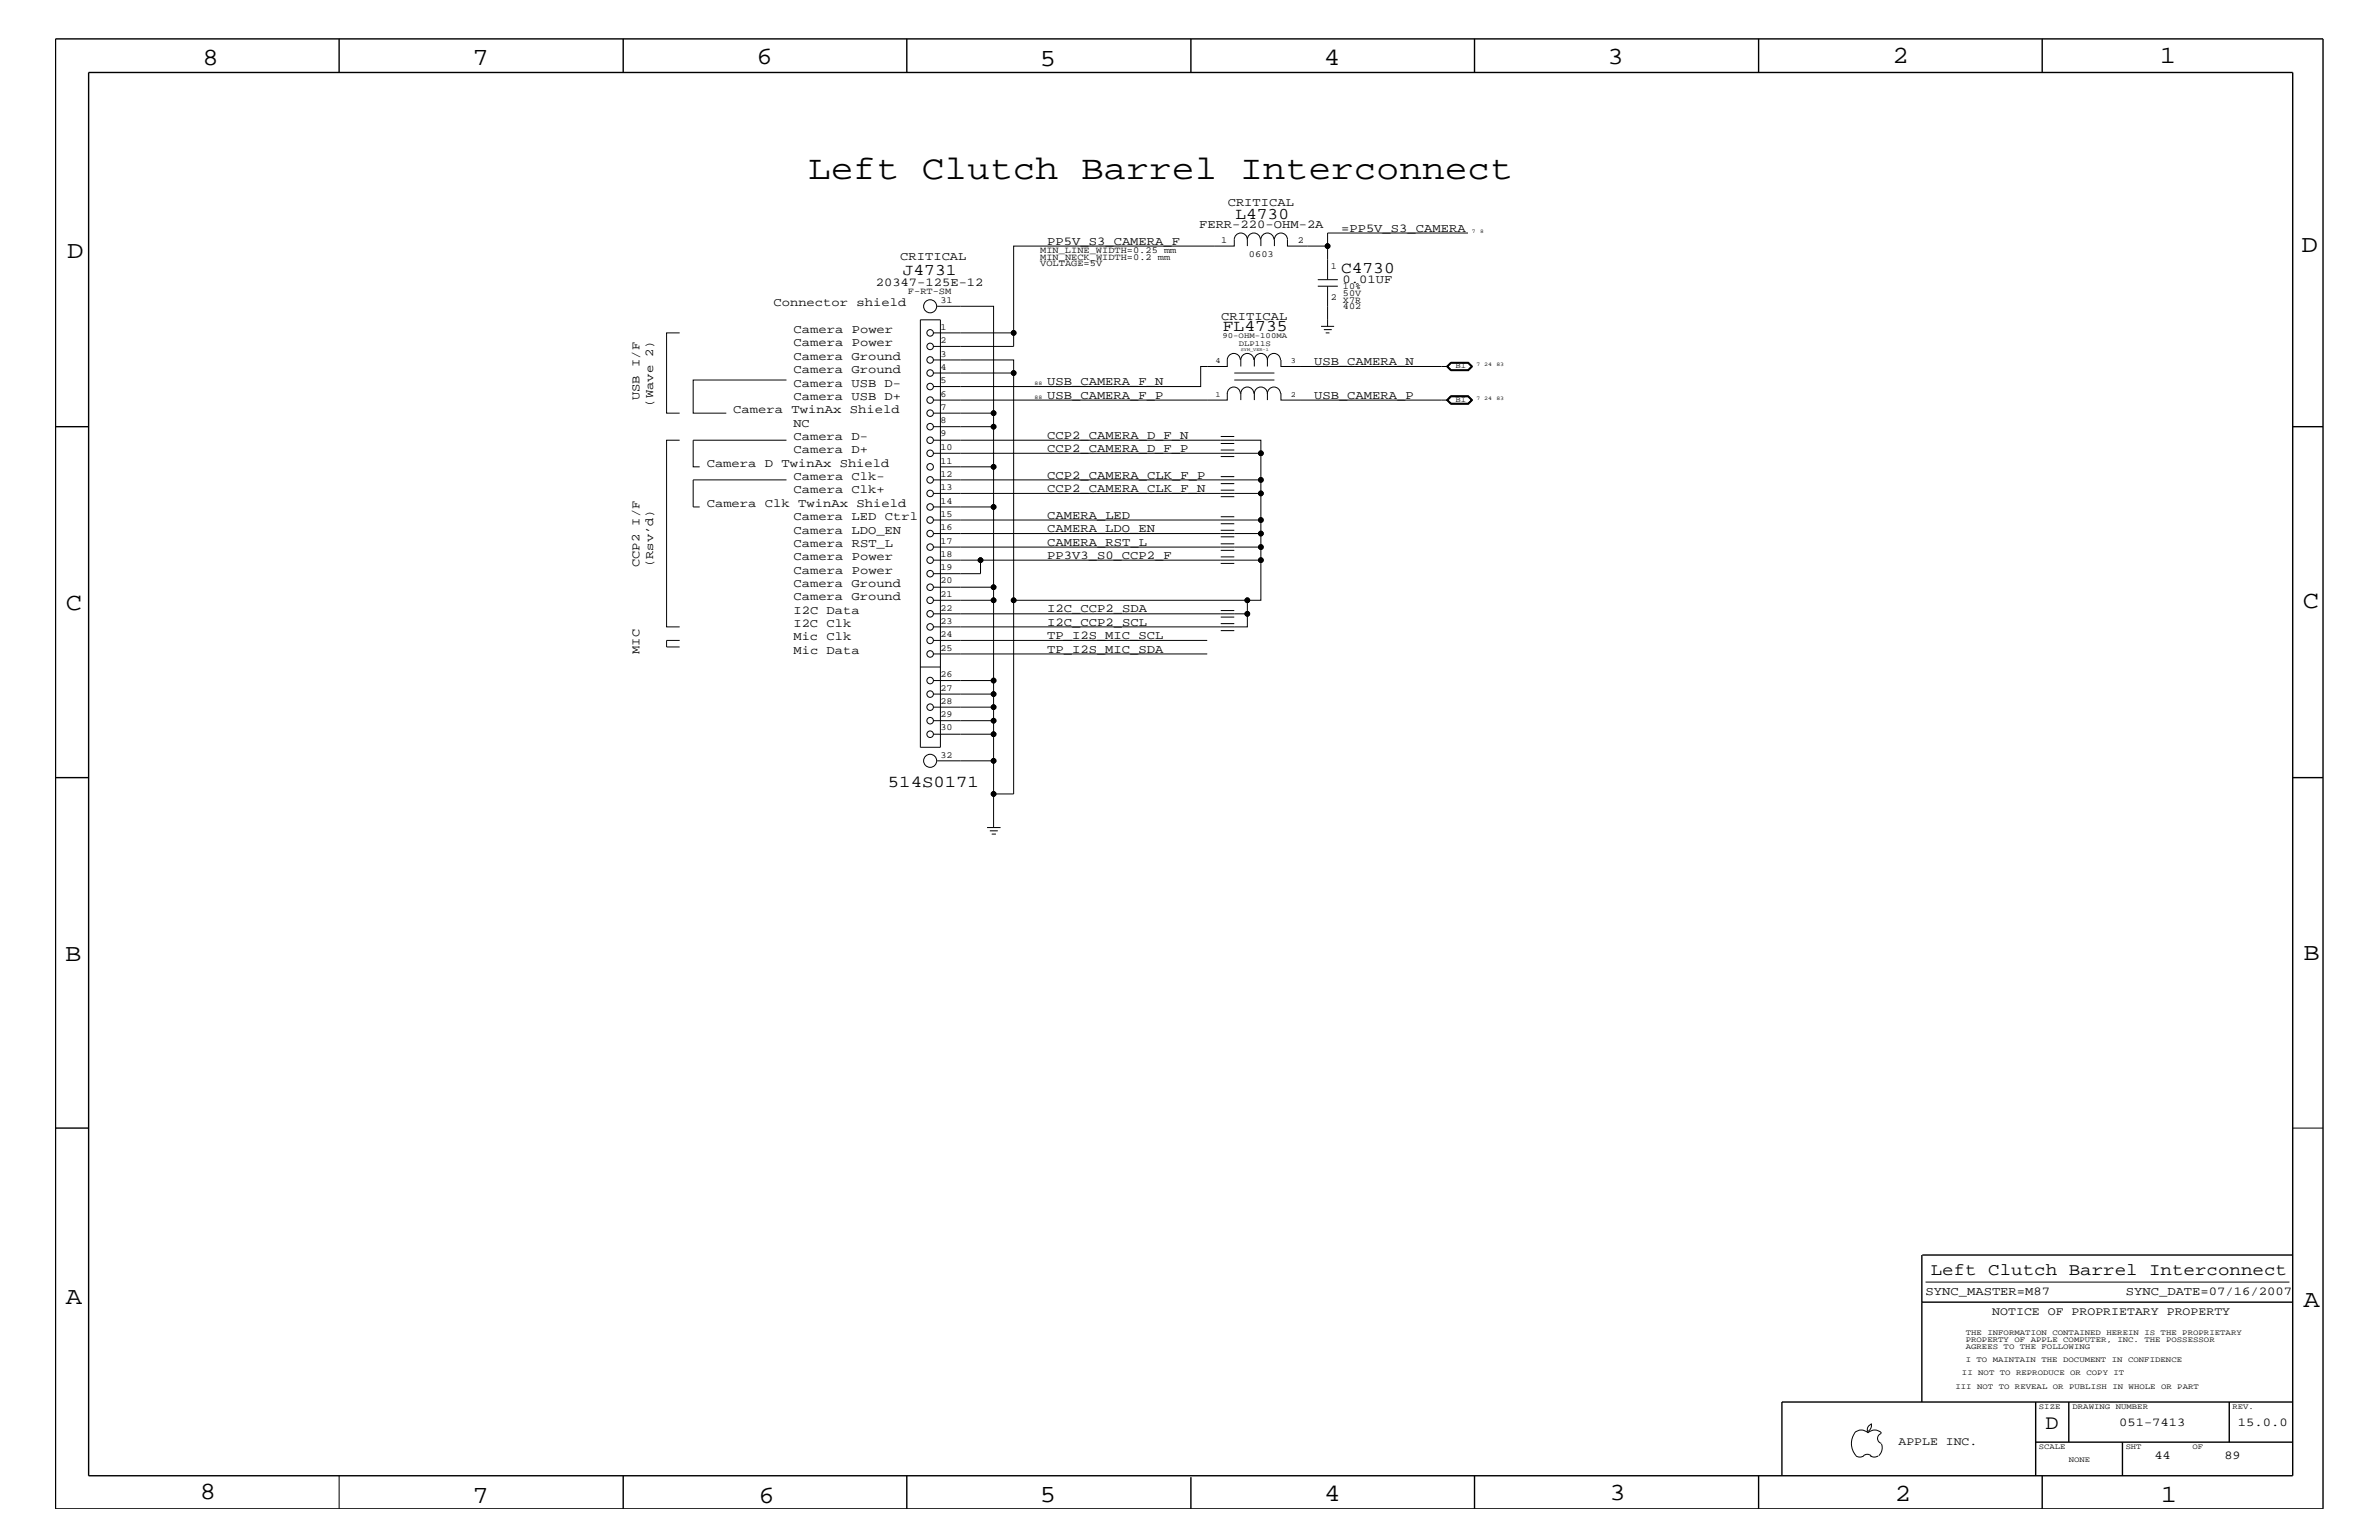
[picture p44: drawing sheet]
<svg xmlns="http://www.w3.org/2000/svg" width="432mm" height="279mm" viewBox="0 0 432 279" stroke-linecap="round" stroke-linejoin="round" font-family="sans-serif">
<defs><g id="words">
<text font-size="6.2" x="146.7" y="32.5">Left Clutch Barrel Interconnect</text>
<g font-size="4.5">
<text x="36.7" y="11.7">8</text>
<text x="85.8" y="11.7">7</text>
<text x="137.3" y="11.5">6</text>
<text x="240.3" y="11.7">4</text>
<text x="291.8" y="11.5">3</text>
<text x="343.5" y="11.5">2</text>
<text x="392" y="11.5">1</text>
<text x="188.7" y="12.1">5</text>
<text x="12.2" y="46.8">D</text>
<text x="417.7" y="45.7">D</text>
<text x="11.9" y="110.6">C</text>
<text x="418" y="110.3">C</text>
<text x="11.9" y="174.3">B</text>
<text x="418.1" y="174.2">B</text>
<text x="11.9" y="236.7">A</text>
<text x="418.1" y="237.1">A</text>
<text x="36.2" y="271.9">8</text>
<text x="85.8" y="272.7">7</text>
<text x="137.7" y="272.7">6</text>
<text x="188.7" y="272.5">5</text>
<text x="240.4" y="272.3">4</text>
<text x="292.1" y="272.2">3</text>
<text x="343.9" y="272.3">2</text>
<text x="392.2" y="272.6">1</text>
</g>
<text font-size="3.7" x="371.3" y="259.3">D</text>
<text font-size="3.1" x="350.4" y="231.3">Left Clutch Barrel Interconnect</text>
<g font-size="3">
<text x="224.2" y="39.7">L4730</text>
<text x="163.9" y="50">J4731</text>
<text x="243.4" y="49.6">C4730</text>
<text x="222" y="60.1">FL4735</text>
<text x="161.2" y="142.9">514S0171</text>
</g>
<g font-size="2.2">
<text x="217.6" y="41.4">FERR-220-OHM-2A</text>
<text x="222.8" y="37.4">CRITICAL</text>
<text x="163.4" y="47.1">CRITICAL</text>
<text x="190.1" y="44.4">PP5V_S3_CAMERA_F</text>
<text x="243.4" y="42">=PP5V_S3_CAMERA</text>
<text x="159" y="51.9">20347-125E-12</text>
<text x="243.7" y="51.3">0.01UF</text>
<text x="140.4" y="55.6">Connector shield</text>
<text x="221.7" y="58">CRITICAL</text>
<text x="144" y="62.9">Camera Power</text>
<text x="144" y="60.4">Camera Power</text>
<text x="144" y="65.3">Camera Ground</text>
<text x="144" y="70.1">Camera USB D-</text>
<text x="144" y="67.7">Camera Ground</text>
<text x="190.1" y="69.9">USB_CAMERA_F_N</text>
<text x="238.5" y="66.2">USB_CAMERA_N</text>
<text x="116.1" y="72.6" transform="rotate(-90 116.1 72.6)">USB I/F</text>
<text x="118.5" y="73.8" transform="rotate(-90 118.5 73.8)">(Wave 2)</text>
<text x="133.1" y="75">Camera TwinAx Shield</text>
<text x="144" y="72.6">Camera USB D+</text>
<text x="144" y="77.4">NC</text>
<text x="190.1" y="72.3">USB_CAMERA_F_P</text>
<text x="238.5" y="72.3">USB_CAMERA_P</text>
<text x="144" y="82.2">Camera D+</text>
<text x="144" y="79.9">Camera D-</text>
<text x="190.1" y="79.6">CCP2_CAMERA_D_F_N</text>
<text x="190.1" y="82">CCP2_CAMERA_D_F_P</text>
<text x="128.3" y="84.7">Camera D TwinAx Shield</text>
<text x="144" y="87.1">Camera Clk-</text>
<text x="144" y="89.5">Camera Clk+</text>
<text x="190.1" y="86.9">CCP2_CAMERA_CLK_F_P</text>
<text x="190.1" y="89.3">CCP2_CAMERA_CLK_F_N</text>
<text x="128.3" y="92">Camera Clk TwinAx Shield</text>
<text x="144" y="94.3">Camera LED Ctrl</text>
<text x="190.1" y="94.2">CAMERA_LED</text>
<text x="144" y="96.8">Camera LDO_EN</text>
<text x="144" y="101.6">Camera Power</text>
<text x="144" y="99.3">Camera RST_L</text>
<text x="190.1" y="101.4">PP3V3_S0_CCP2_F</text>
<text x="190.1" y="99">CAMERA_RST_L</text>
<text x="190.1" y="96.5">CAMERA_LDO_EN</text>
<text x="116.1" y="102.9" transform="rotate(-90 116.1 102.9)">CCP2 I/F</text>
<text x="118.5" y="102.9" transform="rotate(-90 118.5 102.9)">(Rsv’d)</text>
<text x="144" y="106.5">Camera Ground</text>
<text x="144" y="104.1">Camera Power</text>
<text x="144" y="108.9">Camera Ground</text>
<text x="144" y="111.4">I2C Data</text>
<text x="144" y="113.7">I2C Clk</text>
<text x="190.1" y="113.6">I2C_CCP2_SCL</text>
<text x="190.1" y="111.1">I2C_CCP2_SDA</text>
<text x="116.1" y="118.6" transform="rotate(-90 116.1 118.6)">MIC</text>
<text x="144" y="116.2">Mic Clk</text>
<text x="144" y="118.6">Mic Data</text>
<text x="190.1" y="115.9">TP_I2S_MIC_SCL</text>
<text x="190.1" y="118.4">TP_I2S_MIC_SDA</text>
<text x="349.5" y="235">SYNC_MASTER=M87</text>
<text x="385.8" y="235">SYNC_DATE=07/16/2007</text>
<text x="384.6" y="258.7">051-7413</text>
<text x="406.2" y="258.7">15.0.0</text>
<text x="391" y="264.7">44</text>
<text x="403.7" y="264.7">89</text>
</g>
<g font-size="2.1">
<text x="361.6" y="238.6">NOTICE OF PROPRIETARY PROPERTY</text>
<text x="344.6" y="262.2">APPLE INC.</text>
</g>
<g font-size="1.7">
<text x="188.8" y="45.9">MIN_LINE_WIDTH=0.25 mm</text>
<text x="188.8" y="47.1">MIN_NECK_WIDTH=0.2 mm</text>
<text x="221.7" y="44.1">1</text>
<text x="226.7" y="46.6">0603</text>
<text x="235.5" y="44.1">2</text>
<text x="164.8" y="53.3">F-RT-SM</text>
<text x="188.8" y="48.3">VOLTAGE=5V</text>
<text x="241.6" y="48.9">1</text>
<text x="243.8" y="52.5">10%</text>
<text x="243.8" y="53.6">50V</text>
<text x="170.7" y="59.8">1</text>
<text x="170.7" y="55">31</text>
<text x="241.6" y="54.4">2</text>
<text x="243.8" y="54.9">X7R</text>
<text x="243.8" y="56.1">402</text>
<text x="170.7" y="62.3">2</text>
<text x="170.7" y="64.7">3</text>
<text x="170.7" y="67.1">4</text>
<text x="170.7" y="69.5">5</text>
<text x="170.7" y="72">6</text>
<text x="170.7" y="74.4">7</text>
<text x="170.7" y="76.8">8</text>
<text x="170.7" y="81.6">10</text>
<text x="170.7" y="79.2">9</text>
<text x="170.7" y="84.1">11</text>
<text x="170.7" y="86.5">12</text>
<text x="170.7" y="88.9">13</text>
<text x="170.7" y="91.4">14</text>
<text x="170.7" y="93.8">15</text>
<text x="170.7" y="96.2">16</text>
<text x="170.7" y="98.7">17</text>
<text x="170.7" y="101">18</text>
<text x="170.7" y="103.5">19</text>
<text x="170.7" y="105.9">20</text>
<text x="170.7" y="108.3">21</text>
<text x="170.7" y="110.8">22</text>
<text x="170.7" y="113.1">23</text>
<text x="170.7" y="115.6">24</text>
<text x="170.7" y="118.1">25</text>
<text x="170.7" y="122.9">26</text>
<text x="170.7" y="125.3">27</text>
<text x="170.7" y="127.7">28</text>
<text x="170.7" y="130.2">29</text>
<text x="170.7" y="132.5">30</text>
<text x="170.7" y="137.4">32</text>
</g>
<g font-size="1.4">
<text x="220.6" y="65.9">4</text>
<text x="221.9" y="61.4">90-OHM-100MA</text>
<text x="224.8" y="62.8">DLP11S</text>
<text x="234.3" y="65.9">3</text>
<text x="220.6" y="72">1</text>
<text x="234.3" y="72">2</text>
<text x="264.2" y="66.8">BI</text>
<text x="264.2" y="72.9">BI</text>
<text x="356.8" y="242.3">THE INFORMATION CONTAINED HEREIN IS THE PROPRIETARY</text>
<text x="356.8" y="243.5">PROPERTY OF APPLE COMPUTER, INC. THE POSSESSOR</text>
<text x="356.8" y="244.7">AGREES TO THE FOLLOWING</text>
<text x="354.9" y="252">III NOT TO REVEAL OR PUBLISH IN WHOLE OR PART</text>
<text x="356.1" y="249.5">II NOT TO REPRODUCE OR COPY IT</text>
<text x="356.8" y="247.1">I TO MAINTAIN THE DOCUMENT IN CONFIDENCE</text>
<text x="370.1" y="255.6">SIZE</text>
<text x="376.2" y="255.6">DRAWING NUMBER</text>
<text x="405.2" y="255.6">REV.</text>
<text x="370.1" y="262.9">SCALE</text>
<text x="385.8" y="262.9">SHT</text>
<text x="397.9" y="262.9">OF</text>
<text x="375.5" y="265.3">NONE</text>
</g>
<g font-size="1">
<text x="267.1" y="42.3">7</text>
<text x="268.6" y="42.3">8</text>
<text x="187.8" y="69.9">88</text>
<text x="268" y="66.5">7</text>
<text x="269.4" y="66.5">24</text>
<text x="271.6" y="66.5">83</text>
<text x="187.8" y="72.3">88</text>
<text x="268" y="72.6">7</text>
<text x="269.4" y="72.6">24</text>
<text x="271.6" y="72.6">83</text>
</g>
<text font-size=".8" x="225.2" y="63.6">SYM_VER-1</text>
</g></defs>
<g fill="none" stroke="#000" stroke-width=".18">
<path d="M167 58h3.7v77.6h-3.7zM170.1 55.6h10.2v19.4M226.4 43.5a1.19 1.19 0 0 0-1.2-1.2 1.19 1.19 0 0 0-1.2 1.2v1.1h-40v15.8h-14.6M226.4 43.5a1.19 1.19 0 0 1 1.2-1.2 1.19 1.19 0 0 1 1.2 1.2M226.4 43.5v1.1M231.2 43.5a1.19 1.19 0 0 0-1.2-1.2 1.19 1.19 0 0 0-1.1 1.2v1.1M231.3 44.6v-1.1a1.19 1.19 0 0 1 1.2-1.2 1.19 1.19 0 0 1 1.2 1.2v1.1h7.3M239.2 51.9h3.6M239.2 50.7h3.6M239.8 59.2h2.3M240.3 59.8h1.4M241 51.9v7.3"/>
<path d="M266.4 42.3h-25.4v8.4M123.4 79.9h-2.4v33.8h2.4M123.4 60.4h-2.4v14.6h2.4M142.7 79.9h-16.9v4.8h1.2M142.7 68.9h-16.9v6.1h6M169.4 79.9h59.5v2.3M169.4 65.3h14.6v2.4M169.4 67.7h14.6v41.2h42.4M169.4 75h10.9M169.4 77.4h10.9M180.3 75v9.7M184 60.4v2.5h-14.6"/>
<path d="M221.6 79.2h2.4M222.8 71.3v1.3h-53.4M222.8 71.4a1.19 1.19 0 0 1 1.1-1.2 1.19 1.19 0 0 1 1.2 1.2M224 67.7h7.3M224 68.9h7.3M225.1 65.3a1.19 1.19 0 0 0-1.2-1.2 1.19 1.19 0 0 0-1.1 1.2v1.2h-4.9v3.6h-48.5M225.2 71.4a1.19 1.19 0 0 1 1.2-1.2 1.19 1.19 0 0 1 1.2 1.2M225.2 71.3v1.3M227.6 65.3a1.19 1.19 0 0 0-1.2-1.2 1.19 1.19 0 0 0-1.2 1.2v1.2M227.7 71.4a1.19 1.19 0 0 1 1.2-1.2 1.19 1.19 0 0 1 1.1 1.2 1.19 1.19 0 0 1 1.2-1.2 1.19 1.19 0 0 1 1.2 1.2M227.7 71.3v1.3M230 65.3a1.19 1.19 0 0 1 1.2-1.2 1.19 1.19 0 0 1 1.2 1.2"/>
<path d="M230 65.3a1.19 1.19 0 0 0-1.1-1.2 1.19 1.19 0 0 0-1.2 1.2v1.2M230 65.3v1.2M230 71.3v1.3M232.5 65.3v1.2h30.3M232.5 71.3v1.3h30.3M240.6 60.4h.7M262.6 66.5l.7-.8h3.2l.8 .8-.8 .8h-3.2zM262.6 72.6l.7-.8h3.2l.8 .8-.8 .7h-3.2zM262.6 66.5l.7-.7h3.1l.8 .7-.8 .7h-3.1zM262.7 66.5l.7-.7h3l.7 .7-.7 .7h-3zM262.8 66.5l.6-.6h3l.6 .6-.6 .6h-3zM263.3 71.8h3.1l.8 .8-.8 .7h-3.1l-.7-.7z"/>
<path d="M263.4 72h3l.6 .6-.6 .6h-3l-.6-.6zM263.4 71.9h3l.7 .7-.7 .6h-3l-.7-.6zM142.7 87.1h-16.9v4.9h1.2M169.4 82.2h59.5v4.9h-59.5M169.4 89.5h59.5v4.8h-59.5M169.4 96.8h59.5v2.5h-59.5M170.7 84.7h9.6M180.3 84.7v7.3h-10.9M180.3 92v14.5M221.6 80.5h2.4M221.6 82.8h2.4M221.6 81.6h2.4"/>
<path d="M221.6 87.7h2.4M221.6 86.5h2.4M221.6 90.1h2.4M221.6 88.9h2.4M221.6 95h2.4M221.6 93.8h2.4M221.6 97.4h2.4M221.6 96.2h2.4M221.6 99.9h2.4M221.6 98.7h2.4M228.9 87.1v2.4M228.9 94.3v2.5"/>
<path d="M228.9 99.3v2.3M123.4 116.2h-2.4v1.2h2.4M169.4 106.5h10.9v2.4M169.4 101.6h59.5v7.3h-2.5v2.5h-57M169.4 108.9h10.9M169.4 118.6h49.7M169.4 116.2h49.7M178 101.6v2.5h-8.6M180.3 108.9v17M184 108.9v35.1h-3.7v6.1M221.6 102.2h2.4M221.6 101h2.4"/>
<path d="M221.6 112h2.4M221.6 110.8h2.4M221.6 114.4h2.4M221.6 113.1h2.4M226.4 111.4v2.3h-57M167 121h3.7M169.4 125.9h10.9v2.4M169.4 128.3h10.9v4.9M169.4 133.2h10.9M169.4 130.8h10.9M169.4 123.5h10.9M170.1 138h10.2"/>
<path d="M180.3 133.2v10.8M179.2 150.1h2.4M179.7 150.7h1.4M180 151.3h.8M416.1 204.7h5.5M349.5 232.6h66M336.6 260a1.69 1.69 0 0 1 2.4 0 1.72 1.72 0 0 1 2.5 0M339.6 258.3l.1 .1a1.27 1.27 0 0 1-.7 1.3M339.6 258.4a.99 .99 0 0 0-.6 1.4M61.6 267.7v6.1M336.6 260a3.3 3.3 0 0 0 .3 4.1M336.9 264.1l.7 .3 .7-.3"/>
<path d="M338.2 264.1l.7-.3 .7 .3M339.5 264.1l.7 .3 .7-.3M341.5 260.1a.93 .93 0 0 0-.7 .9 .93 .93 0 0 0 .7 .9M341.5 262l.1 .7a1.99 1.99 0 0 1-.6 1.4"/>
<circle cx="168.8" cy="55.6" r="1.19"/>
<circle cx="241" cy="44.6" r=".42"/>
<circle cx="168.8" cy="62.9" r=".59"/>
<circle cx="168.8" cy="65.3" r=".59"/>
<circle cx="168.8" cy="72.6" r=".59"/>
<circle cx="168.8" cy="75" r=".59"/>
<circle cx="168.8" cy="67.7" r=".59"/>
<circle cx="168.8" cy="77.4" r=".59"/>
<circle cx="168.8" cy="79.9" r=".59"/>
<circle cx="168.8" cy="60.4" r=".59"/>
<circle cx="168.8" cy="70.1" r=".59"/>
<circle cx="180.3" cy="75" r=".42"/>
<circle cx="180.3" cy="77.4" r=".42"/>
<circle cx="184" cy="67.7" r=".42"/>
<circle cx="184" cy="60.4" r=".42"/>
<circle cx="168.8" cy="82.2" r=".59"/>
<circle cx="168.8" cy="92" r=".59"/>
<circle cx="168.8" cy="89.5" r=".59"/>
<circle cx="168.8" cy="99.3" r=".59"/>
<circle cx="168.8" cy="84.7" r=".59"/>
<circle cx="168.8" cy="94.3" r=".59"/>
<circle cx="168.8" cy="87.1" r=".59"/>
<circle cx="168.8" cy="96.8" r=".59"/>
<circle cx="180.3" cy="84.7" r=".42"/>
<circle cx="180.3" cy="92" r=".42"/>
<circle cx="228.9" cy="82.2" r=".42"/>
<circle cx="228.9" cy="94.3" r=".42"/>
<circle cx="228.9" cy="96.8" r=".42"/>
<circle cx="228.9" cy="99.3" r=".42"/>
<circle cx="228.9" cy="89.5" r=".42"/>
<circle cx="228.9" cy="87.1" r=".42"/>
<circle cx="168.8" cy="116.2" r=".59"/>
<circle cx="168.8" cy="108.9" r=".59"/>
<circle cx="168.8" cy="118.6" r=".59"/>
<circle cx="168.8" cy="111.4" r=".59"/>
<circle cx="168.8" cy="101.6" r=".59"/>
<circle cx="168.8" cy="104.1" r=".59"/>
<circle cx="168.8" cy="113.7" r=".59"/>
<circle cx="168.8" cy="106.5" r=".59"/>
<circle cx="178" cy="101.6" r=".42"/>
<circle cx="180.3" cy="108.9" r=".42"/>
<circle cx="180.3" cy="106.5" r=".42"/>
<circle cx="184" cy="108.9" r=".42"/>
<circle cx="226.4" cy="111.4" r=".42"/>
<circle cx="226.4" cy="108.9" r=".42"/>
<circle cx="228.9" cy="101.6" r=".42"/>
<circle cx="168.8" cy="138" r="1.19"/>
<circle cx="168.8" cy="125.9" r=".59"/>
<circle cx="168.8" cy="130.8" r=".59"/>
<circle cx="168.8" cy="128.3" r=".59"/>
<circle cx="168.8" cy="133.2" r=".59"/>
<circle cx="168.8" cy="123.5" r=".59"/>
<circle cx="180.3" cy="128.3" r=".42"/>
<circle cx="180.3" cy="138" r=".42"/>
<circle cx="180.3" cy="133.2" r=".42"/>
<circle cx="180.3" cy="123.5" r=".42"/>
<circle cx="180.3" cy="125.9" r=".42"/>
<circle cx="180.3" cy="130.8" r=".42"/>
<circle cx="180.3" cy="144" r=".42"/>
</g>
<g fill="none" stroke="#000" stroke-width=".25">
<path d="M10.1 7.1h411.5v266.7h-411.5zM16.1 13.2h400v254.5h-400zM61.6 7.1v6.1M113.1 7.1v6.1M164.6 7.1v6.1M216.2 7.1v6.1M267.6 7.1v6.1M319.2 7.1v6.1M370.7 7.1v6.1M10.1 77.4h6M416.1 77.4h5.5M10.1 141.1h6"/>
<path d="M416.1 141.1h5.5M10.1 204.7h6M348.8 236.2h67.3M348.8 227.7v26.7M348.9 227.7h67.2M369.5 254.4v13.3M375.5 254.4v7.2M404.6 254.4v7.2M416.1 254.4h-92.7v13.3M113.1 267.7v6.1M164.6 267.7v6.1M216.2 268v5.8"/>
<path d="M267.6 267.7v6.1M319.2 267.7v6.1M369.5 261.6h46.6M370.7 267.7v6.1M385.2 261.6v6.1"/>
</g>
<g fill="#000">
<circle cx="241" cy="44.6" r=".42"/>
<circle cx="180.3" cy="75" r=".42"/>
<circle cx="180.3" cy="77.4" r=".42"/>
<circle cx="184" cy="67.7" r=".42"/>
<circle cx="184" cy="60.4" r=".42"/>
<circle cx="180.3" cy="84.7" r=".42"/>
<circle cx="180.3" cy="92" r=".42"/>
<circle cx="228.9" cy="82.2" r=".42"/>
<circle cx="228.9" cy="94.3" r=".42"/>
<circle cx="228.9" cy="96.8" r=".42"/>
<circle cx="228.9" cy="99.3" r=".42"/>
<circle cx="228.9" cy="89.5" r=".42"/>
<circle cx="228.9" cy="87.1" r=".42"/>
<circle cx="178" cy="101.6" r=".42"/>
<circle cx="180.3" cy="108.9" r=".42"/>
<circle cx="180.3" cy="106.5" r=".42"/>
<circle cx="184" cy="108.9" r=".42"/>
<circle cx="226.4" cy="111.4" r=".42"/>
<circle cx="226.4" cy="108.9" r=".42"/>
<circle cx="228.9" cy="101.6" r=".42"/>
<circle cx="180.3" cy="128.3" r=".42"/>
<circle cx="180.3" cy="138" r=".42"/>
<circle cx="180.3" cy="133.2" r=".42"/>
<circle cx="180.3" cy="123.5" r=".42"/>
<circle cx="180.3" cy="125.9" r=".42"/>
<circle cx="180.3" cy="130.8" r=".42"/>
<circle cx="180.3" cy="144" r=".42"/>
</g>
<use href="#words"/>
</svg>
